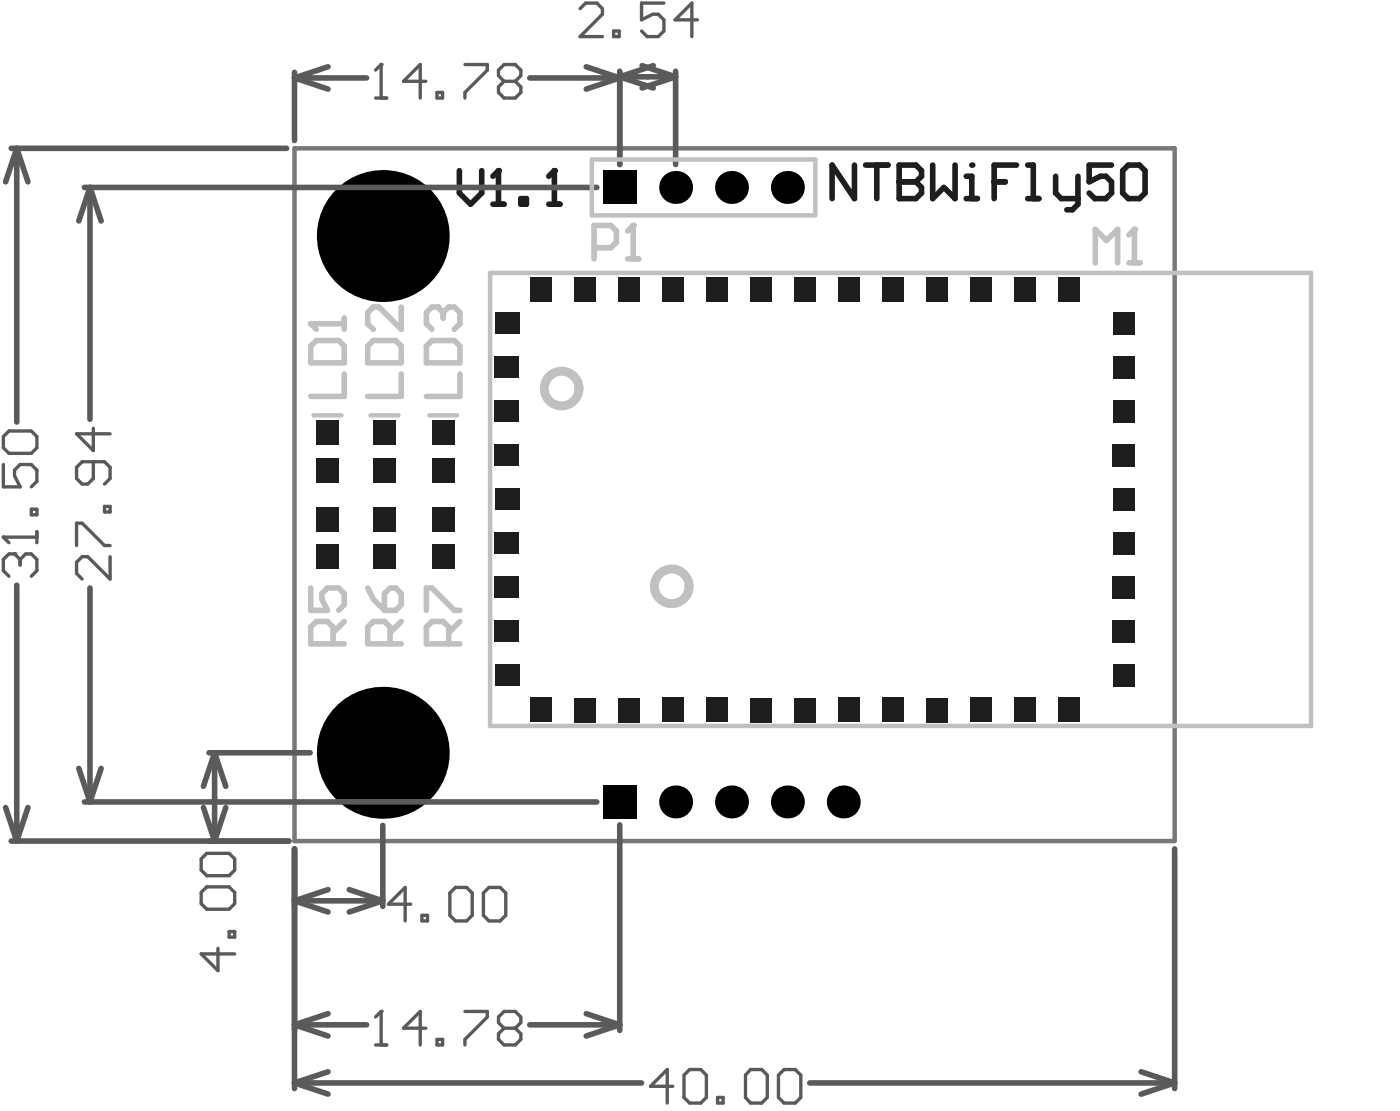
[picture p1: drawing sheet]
<svg xmlns="http://www.w3.org/2000/svg" width="53mm" height="42mm" viewBox="0 0 53 42" stroke-linecap="round" stroke-linejoin="round" font-family="sans-serif">
<g fill="none" stroke="#1e1e1e" stroke-width=".21">
<path d="M17.4 6.4v.9l.4 .4 .4-.4v-.9M18.6 7.7h.5M18.8 6.4h.1M18.8 6.4v1.3M18.8 6.4l-.2 .3M19.7 7.5h.2v.2h-.2zM20.7 7.7h.5M21 6.4h.1M21 6.4v1.3M21 6.4l-.3 .3M32.3 6.2v1.3l-.8-1.3v1.3M32.7 6.2h.9"/>
<path d="M33.1 6.2v1.3M34 6.9h.1M34 6.2h.6l.2 .2v.3l-.2 .2 .2 .2v.2l-.2 .2h-.6zM34 6.9h.6M35.3 6.2v1.3l.4-.4 .4 .4v-1.3M36.5 7.5h.4M36.5 6.7h.2v.8M36.7 6.2h.1M37.6 6.9h.4M38.4 6.2h-.8v1.3M38.8 7.5h.5M38.8 6.2h.3v1.3"/>
<path d="M39.9 6.7v.6l.2 .2h.6M40.7 6.7v1l-.2 .2h-.2M42 6.2h-.8v.7l.4-.2h.2l.2 .2v.4l-.2 .2h-.4l-.2-.2M42.4 6.4l.2-.2h.5l.2 .2v.9l-.2 .2h-.5l-.2-.2z"/>
</g>
<g fill="#000">
<circle cx="14.5" cy="8.9" r="2.49"/>
<circle cx="25.5" cy="7.1" r=".62"/>
<circle cx="27.6" cy="7.1" r=".62"/>
<circle cx="29.8" cy="7.1" r=".62"/>
<circle cx="14.5" cy="28.4" r="2.49"/>
<circle cx="25.5" cy="30.3" r=".62"/>
<circle cx="27.6" cy="30.3" r=".62"/>
<circle cx="29.8" cy="30.3" r=".62"/>
<circle cx="31.9" cy="30.3" r=".62"/>
</g>
<g fill="#000">
<path d="M22.8 6.4h1.3v1.3h-1.3z" fill-rule="evenodd"/>
<path d="M22.8 29.7h1.3v1.2h-1.3z" fill-rule="evenodd"/>
</g>
<g fill="#1e1e1e">
<path d="M14.1 19.2h.9v.9h-.9z" fill-rule="evenodd"/>
<path d="M14.1 17.3h.9v.9h-.9z" fill-rule="evenodd"/>
<path d="M14.1 15.9h.9v.9h-.9z" fill-rule="evenodd"/>
<path d="M14.1 20.6h.9v.9h-.9z" fill-rule="evenodd"/>
<path d="M12 19.2h.8v.9h-.8z" fill-rule="evenodd"/>
<path d="M12 17.3h.8v.9h-.8z" fill-rule="evenodd"/>
<path d="M12 15.9h.8v.9h-.8z" fill-rule="evenodd"/>
<path d="M21.7 26.4h.8v.9h-.8z" fill-rule="evenodd"/>
<path d="M20 26.4h.9v.9h-.9z" fill-rule="evenodd"/>
<path d="M16.3 19.2h.9v.9h-.9z" fill-rule="evenodd"/>
<path d="M16.3 17.3h.9v.9h-.9z" fill-rule="evenodd"/>
<path d="M16.3 15.9h.9v.9h-.9z" fill-rule="evenodd"/>
<path d="M28.3 26.4h.9v.9h-.9z" fill-rule="evenodd"/>
<path d="M26.7 26.4h.8v.9h-.8z" fill-rule="evenodd"/>
<path d="M25 26.4h.9v.9h-.9z" fill-rule="evenodd"/>
<path d="M23.4 26.4h.8v.9h-.8z" fill-rule="evenodd"/>
<path d="M35 26.4h.8v.9h-.8z" fill-rule="evenodd"/>
<path d="M33.4 26.4h.8v.9h-.8z" fill-rule="evenodd"/>
<path d="M31.7 26.4h.8v.9h-.8z" fill-rule="evenodd"/>
<path d="M30 26.4h.8v.9h-.8z" fill-rule="evenodd"/>
<path d="M36.7 26.4h.8v.9h-.8z" fill-rule="evenodd"/>
<path d="M40 26.4h.8v.9h-.8z" fill-rule="evenodd"/>
<path d="M38.3 26.4h.9v.9h-.9z" fill-rule="evenodd"/>
<path d="M12 20.6h.8v.9h-.8z" fill-rule="evenodd"/>
<path d="M18.7 25.1h.9v.8h-.9z" fill-rule="evenodd"/>
<path d="M18.7 23.4h.9v.9h-.9z" fill-rule="evenodd"/>
<path d="M16.3 20.6h.9v.9h-.9z" fill-rule="evenodd"/>
<path d="M18.7 21.8h.9v.8h-.9z" fill-rule="evenodd"/>
<path d="M18.7 20.1h.9v.8h-.9z" fill-rule="evenodd"/>
<path d="M18.7 18.5h.9v.8h-.9z" fill-rule="evenodd"/>
<path d="M18.7 16.8h.9v.8h-.9z" fill-rule="evenodd"/>
<path d="M20 10.5h.9v.9h-.9z" fill-rule="evenodd"/>
<path d="M18.7 15.1h.9v.8h-.9z" fill-rule="evenodd"/>
<path d="M18.7 13.5h.9v.8h-.9z" fill-rule="evenodd"/>
<path d="M18.7 11.8h.9v.8h-.9z" fill-rule="evenodd"/>
<path d="M21.7 10.5h.8v.9h-.8z" fill-rule="evenodd"/>
<path d="M23.4 10.5h.8v.9h-.8z" fill-rule="evenodd"/>
<path d="M25 10.5h.9v.9h-.9z" fill-rule="evenodd"/>
<path d="M26.7 10.5h.8v.9h-.8z" fill-rule="evenodd"/>
<path d="M28.3 10.5h.9v.9h-.9z" fill-rule="evenodd"/>
<path d="M33.4 10.5h.8v.9h-.8z" fill-rule="evenodd"/>
<path d="M30 10.5h.8v.9h-.8z" fill-rule="evenodd"/>
<path d="M31.7 10.5h.8v.9h-.8z" fill-rule="evenodd"/>
<path d="M35 10.5h.8v.9h-.8z" fill-rule="evenodd"/>
<path d="M42.1 25.1h.8v.9h-.8z" fill-rule="evenodd"/>
<path d="M42.1 23.4h.8v.9h-.8z" fill-rule="evenodd"/>
<path d="M42.1 21.8h.8v.8h-.8z" fill-rule="evenodd"/>
<path d="M42.1 20.1h.8v.9h-.8z" fill-rule="evenodd"/>
<path d="M42.1 18.5h.8v.8h-.8z" fill-rule="evenodd"/>
<path d="M42.1 16.8h.8v.8h-.8z" fill-rule="evenodd"/>
<path d="M42.1 15.1h.8v.9h-.8z" fill-rule="evenodd"/>
<path d="M42.1 13.5h.8v.8h-.8z" fill-rule="evenodd"/>
<path d="M42.1 11.8h.8v.9h-.8z" fill-rule="evenodd"/>
<path d="M36.7 10.5h.8v.9h-.8z" fill-rule="evenodd"/>
<path d="M38.3 10.5h.9v.9h-.9z" fill-rule="evenodd"/>
<path d="M40 10.5h.8v.9h-.8z" fill-rule="evenodd"/>
</g>
<path d="M11.1 5.6h33.3v26.2h-33.3z" fill="none" stroke="#787878" stroke-width=".17"/>
<g fill="none" stroke="#5a5a5a" stroke-width=".21">
<path d="M.4 5.6h10.4M.6 5.6l.5 1.3M.6 5.6v10.3M.6 5.6l-.4 1.3M3.2 7.1h19.4M3.4 7.1l-.4 1.2M3.4 7.1v8.7M3.4 7.1l.4 1.2M11.1 2.7v2.6M11.1 2.9l1.3 .5M11.1 2.9h2.8M12.4 2.5l-1.3 .4"/>
<path d="M20 2.9h3.4M22.2 2.5l1.2 .4M23.4 2.7v3.5M23.4 2.9l1.3 .4M23.4 2.9h2.1M23.4 2.9l-1.2 .5M24.3 2.5l1.2 .4M24.7 2.5l-1.3 .4M25.5 2.9l-1.2 .4M25.5 2.7v3.5M.2 30.5l.4 1.3M.4 31.8h10.5"/>
<path d="M.6 22.1v9.7M1.1 30.5l-.5 1.3M3 29l.4 1.3M3.2 30.3h19.4M3.4 22.2v8.1M3.8 29l-.4 1.3M7.7 30.5l.4 1.3M7.9 28.4h3.8M8.1 28.4v3.4M8.1 28.4l-.4 1.3M8.1 28.4l.4 1.3M8.5 30.5l-.4 1.3"/>
<path d="M11.1 32.1v9M11.1 38.7h2.8M11.1 38.7l1.3 .4M11.1 34l1.3 .5M11.1 34h3.4M12.4 38.3l-1.3 .4M12.4 33.6l-1.3 .4M13.2 33.6l1.3 .4M14.5 31.2v3.1M14.5 34l-1.3 .5M20 38.7h3.4M22.2 38.3l1.2 .4"/>
<path d="M23.4 31.2v7.7M23.4 38.7l-1.2 .4M44.4 32.1v9M11.1 40.9l1.3 .4M11.1 40.9h13.1M12.4 40.5l-1.3 .4M30.6 40.9h13.8M43.1 40.5l1.3 .4M44.4 40.9l-1.3 .4"/>
</g>
<g fill="none" stroke="#5a5a5a" stroke-width=".13">
<path d="M.1 16.5l.2-.2h.9l.2 .2v.4l-.2 .2h-.9l-.2-.2zM.1 17.6v.8h.7l-.3-.4v-.2l.3-.2h.4l.2 .2v.4l-.2 .2M1.2 19.2h.2v.3h-.2zM3.5 17.4v.7l-.2 .2h-.2l-.2-.2v-.4l.2-.3h.8l.3 .3v.4l-.3 .2M3.5 16.2v.8l-.6-.6h1.3M3.9 19.1h.3v.2h-.3zM14.2 3.7h.4M14.4 2.4h.1M14.4 2.4v1.3M14.4 2.4l-.2 .2M16.1 3.1h-.8l.6-.7v1.3M16.5 3.5h.2v.2h-.2z"/>
<path d="M17.6 2.4h.8v.2l-.8 .9v.2M19.1 3.1l-.3-.2v-.3l.3-.2h.4l.2 .2v.3l-.2 .2M19.1 3.1l-.3 .2v.2l.3 .2h.4l.2-.2v-.2l-.2-.2M19.1 3.1h.4M21.9 .3l.2-.2h.5l.2 .2v.2l-.9 .9h.9M23.2 1.2h.2v.2h-.2zM25.1 .1h-.9v.6l.5-.2h.2l.2 .2v.5l-.2 .2h-.4l-.3-.2M26.4 .7h-.9l.6-.6v1.3M.1 20.3h.1M.1 20.3h1.3M.1 20.3l.2 .2M.5 20.9h.1"/>
<path d="M.5 20.9h-.2l-.2 .2v.5l.2 .2M.5 20.9l.3 .2M.8 21.1l.2-.2h.2l.2 .2v.5l-.2 .2M.8 21.1v.3M1.4 20.1v.4M2.9 20.6v-.8h.2l.8 .8h.3M4.2 21v.9l-.9-.9h-.2l-.2 .2v.5l.2 .2M7.6 32.5l.2-.3h.9l.2 .3v.4l-.2 .2h-.9l-.2-.2zM7.6 33.7l.2-.2h.9l.2 .2v.4l-.2 .3h-.9l-.2-.3zM8.2 35.8v.9l-.6-.7h1.3M8.7 35.2h.2v.2h-.2zM14.2 39.5h.4"/>
<path d="M14.4 38.2h.1M14.4 38.2v1.3M14.4 38.2l-.2 .2M15.5 34.2h-.8l.6-.7v1.3M15.9 34.6h.3v.2h-.3zM16.1 38.9h-.8l.6-.7v1.3M16.5 39.3h.2v.2h-.2zM17 33.7l.2-.2h.4l.2 .2v.9l-.2 .2h-.4l-.2-.2zM17.6 38.2h.8v.2l-.8 .9v.2M18.3 33.7l.2-.2h.4l.2 .2v.9l-.2 .2h-.4l-.2-.2zM19.1 38.9l-.3 .2v.2l.3 .2h.4l.2-.2v-.2l-.2-.2M19.1 38.9h.4"/>
<path d="M19.1 38.9l-.3-.3v-.2l.3-.2h.4l.2 .2v.2l-.2 .3M25.4 41h-.8l.6-.6v1.3M25.9 40.6l.2-.2h.4l.2 .2v.9l-.2 .2h-.4l-.2-.2zM27.1 41.5h.2v.2h-.2zM28.4 40.4h.4l.2 .2v.9l-.2 .2h-.4l-.2-.2v-.9zM29.4 40.6l.2-.2h.5l.2 .2v.9l-.2 .2h-.5l-.2-.2z"/>
</g>
<path d="M11.8 15.7h1.1M14 15.7h1.1M16.2 15.7h1.1M18.5 10.3h31.1v17.1h-31.1zM22.4 6h8.4v2.1h-8.4z" fill="none" stroke="#c0c0c0" stroke-width=".17"/>
<g fill="none" stroke="#c0c0c0" stroke-width=".21">
<path d="M11.7 12.2h.1M11.7 13.1l.3-.2h.8l.2 .2v.6h-1.3zM11.7 12.2h1.3M11.7 12.2l.3 .2M13 14.1v.9h-1.3M13 12v.4M13.9 13.1l.2-.2h.9l.2 .2v.6h-1.3zM15.2 14.1v.9h-1.3M15.2 11.6v.8l-.9-.8h-.2l-.2 .2v.4l.2 .2M16.1 13.1l.2-.2h.9l.2 .2v.6h-1.3zM16.5 11.6h.1M16.5 11.6h-.2l-.2 .2v.4l.2 .2"/>
<path d="M16.5 11.6l.3 .2M16.8 11.8l.2-.2h.2l.2 .2v.4l-.2 .2M16.8 11.8v.2M17.4 14.1v.9h-1.3M22.5 9.4h.6l.2-.2v-.5l-.2-.2h-.6v1.3M23.7 9.8h.4M23.9 8.5h.1M23.9 8.5l-.2 .2M23.9 8.5v1.3M41.4 9.9v-1.2l.4 .4 .4-.4v1.2M42.7 9.9h.4M42.9 8.7h.1"/>
<path d="M42.9 8.7v1.2M42.9 8.7l-.2 .2M11.7 22.2v.9h.7l-.2-.5v-.2l.2-.2h.4l.2 .2v.5l-.2 .2M12.6 24.3v-.6l-.2-.2h-.4l-.3 .2v.6h1.3M13 23.5l-.4 .4M13.9 22.2l.2 .4 .4 .5M14.5 22.4l.2-.2h.3l.2 .2v.5l-.2 .2h-.5zM14.7 24.3v-.6l-.2-.2h-.4l-.2 .2v.6h1.3M15.2 23.5l-.5 .4M16.1 23.1v-.9h.2l.9 .9h.2M17 24.3v-.6l-.2-.2h-.5l-.2 .2v.6h1.3M17.4 23.5l-.4 .4"/>
</g>
<g fill="none" stroke="#c0c0c0" stroke-width=".34">
<circle cx="21.2" cy="14.7" r=".65"/>
<circle cx="25.4" cy="22.2" r=".65"/>
</g>
</svg>
